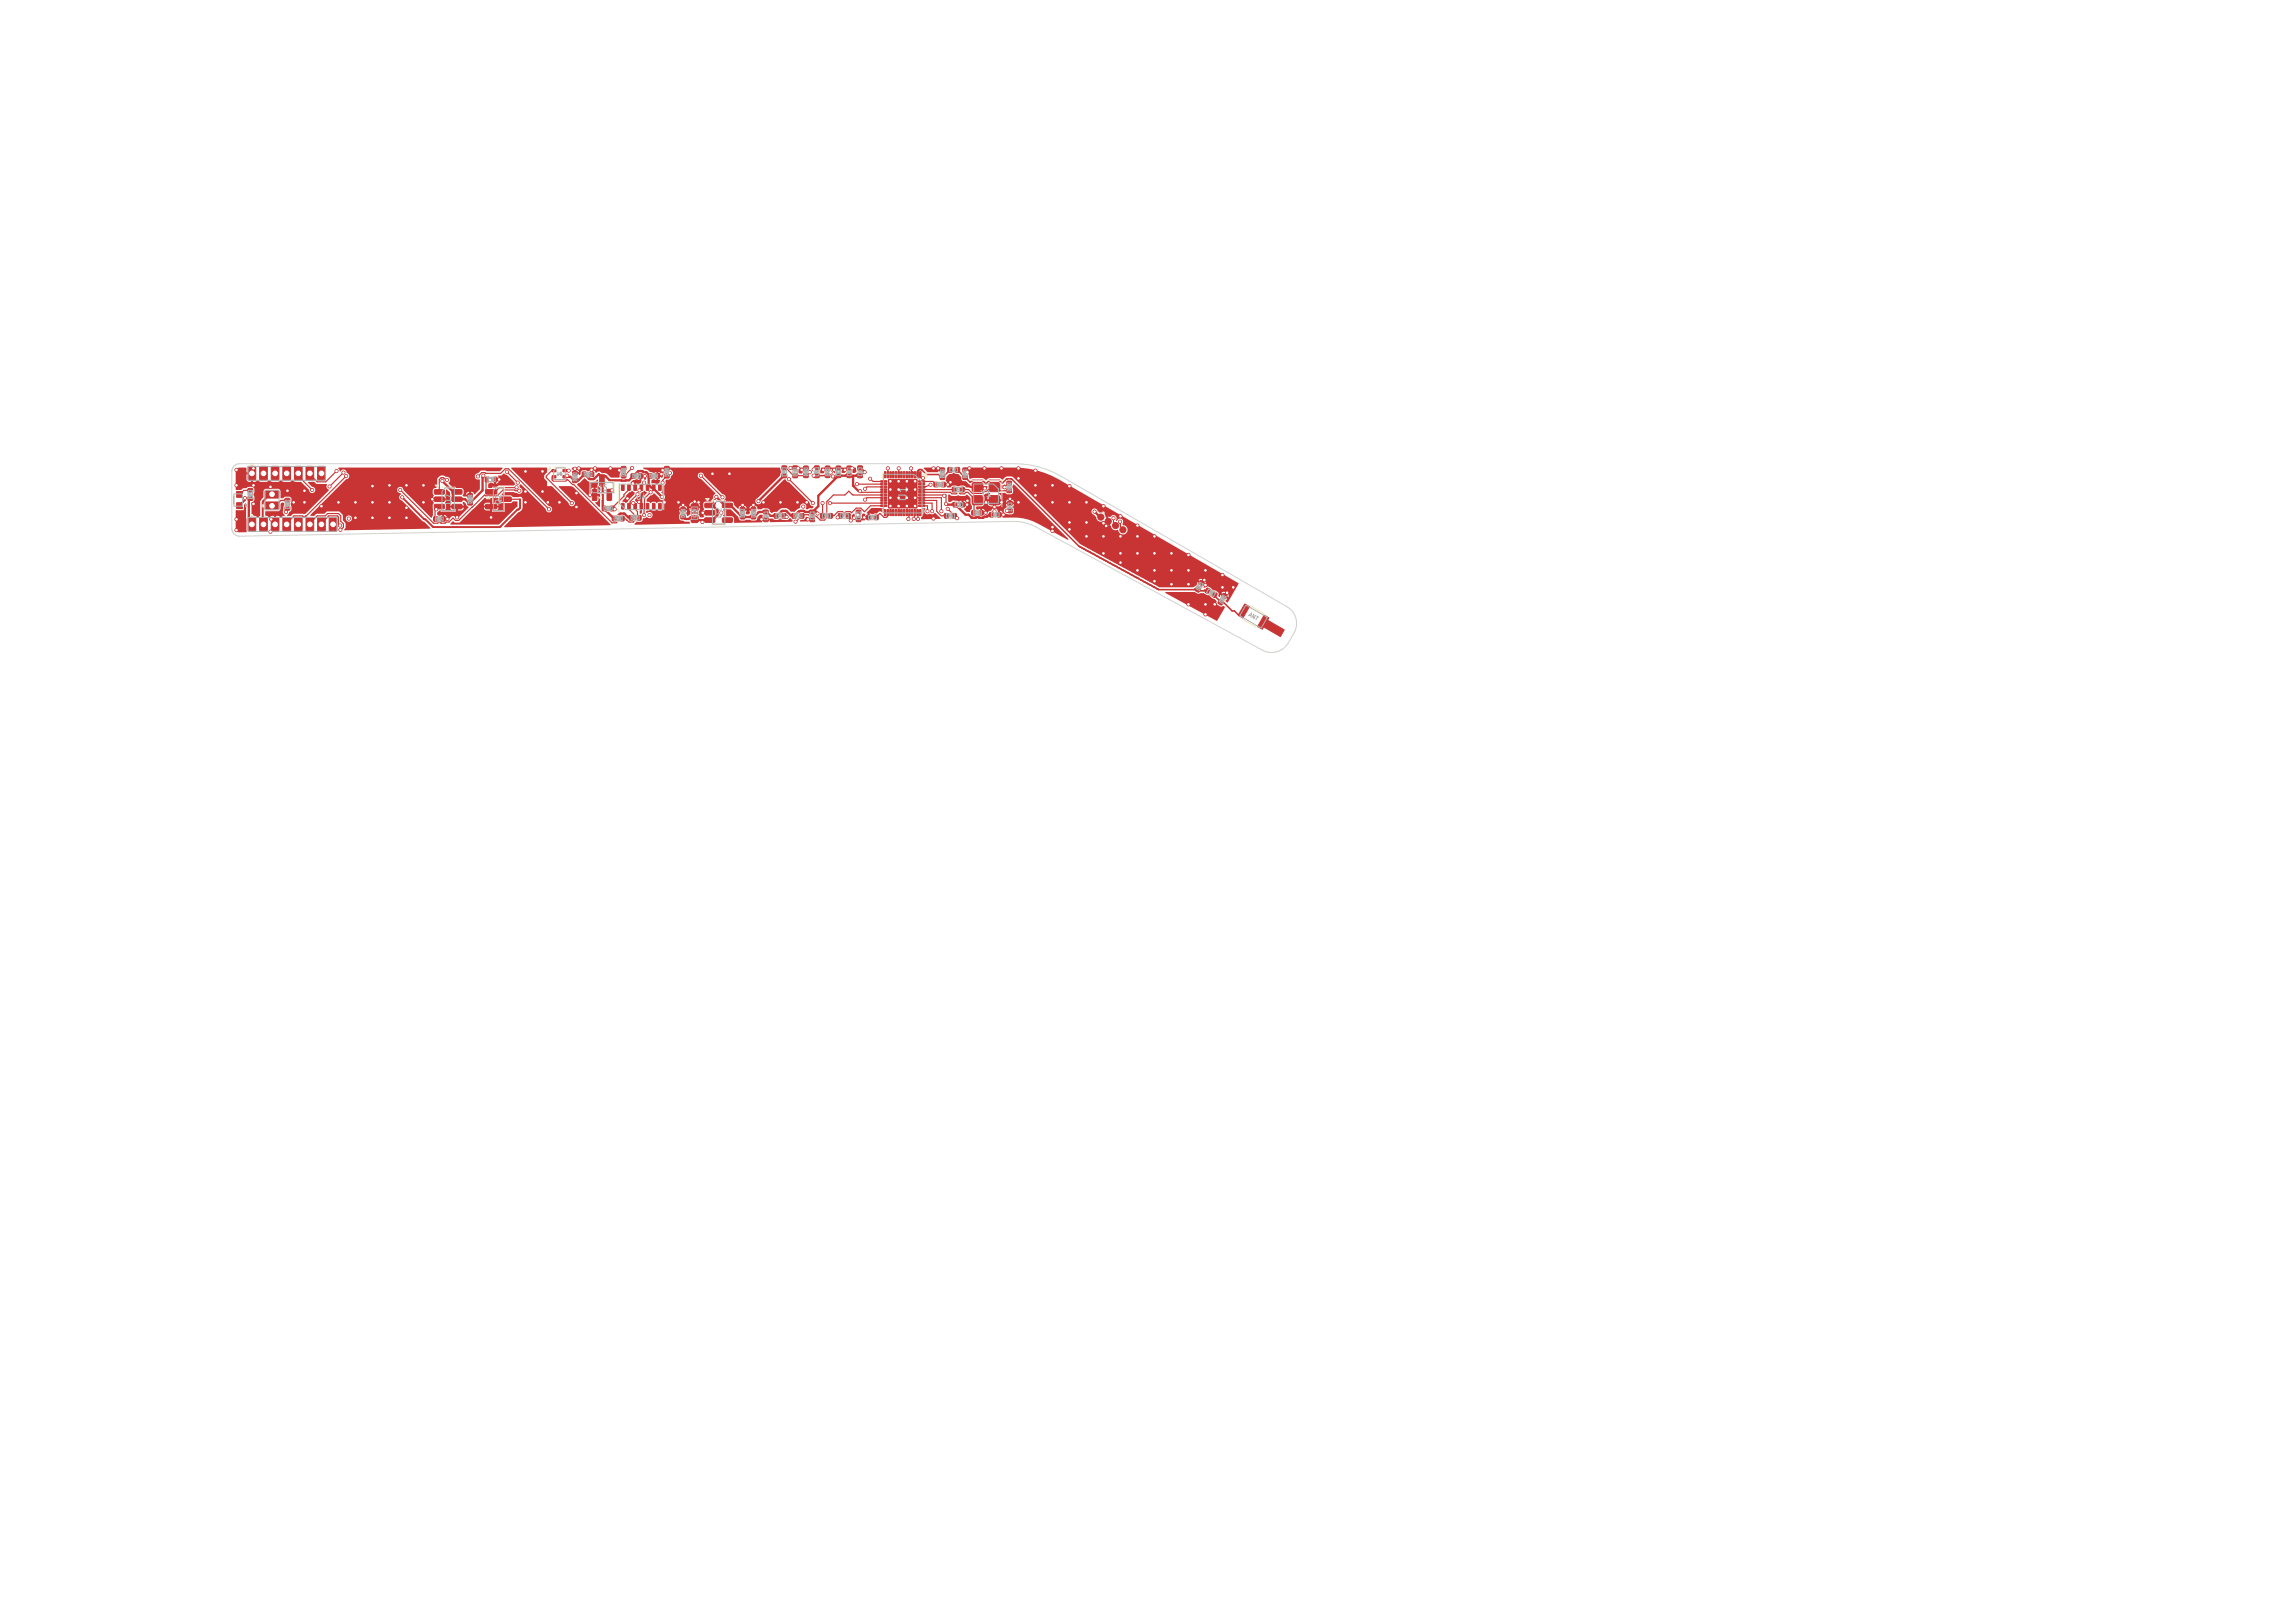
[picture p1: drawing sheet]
<svg xmlns="http://www.w3.org/2000/svg" width="297mm" height="210mm" viewBox="0 0 297 210" stroke-linecap="round" stroke-linejoin="round" font-family="sans-serif">
<defs><g id="words">
<text font-size="1.4" fill="#fff" x="117.5" y="65" transform="rotate(-90 117.5 65)">U1</text>
<text font-size="1.1" fill="#afafaf" x="126.8" y="64.5">Y1</text>
<g font-size="1" fill="#afafaf">
<text x="58.5" y="65.4" transform="rotate(-90 58.5 65.4)">U7</text>
<text x="65" y="65.4" transform="rotate(-90 65 65.4)">Q2</text>
<text x="77.1" y="63.6">U5</text>
</g>
<g font-size="1" fill="#fff">
<text x="82.2" y="64.8">U4</text>
<text x="93.5" y="67.2" transform="rotate(-90 93.5 67.2)">U2</text>
</g>
<text font-size=".7" fill="#afafaf" x="161.4" y="79.7" transform="rotate(30 161.4 79.7)">ANT</text>
<g font-size=".6" fill="#afafaf">
<text x="31.6" y="65.7">K</text>
<text x="90.2" y="67" transform="rotate(-90 90.2 67)">C19</text>
</g>
<text font-size=".5" fill="#afafaf" x="72" y="61.6">U6</text>
<g font-size=".4" fill="#afafaf">
<text x="32.6" y="64.4" transform="rotate(-90 32.6 64.4)">R21</text>
<text x="37.4" y="65.7" transform="rotate(-90 37.4 65.7)">R22</text>
<text x="78.3" y="66">R19</text>
<text x="101.7" y="61.3" transform="rotate(-90 101.7 61.3)">R9</text>
<text x="103.1" y="61.5" transform="rotate(-90 103.1 61.5)">R10</text>
<text x="105.9" y="61.3" transform="rotate(-90 105.9 61.3)">R2</text>
<text x="123.7" y="63.5">R4</text>
<text x="79.6" y="67.3">R18</text>
<text x="81.8" y="67.2">R17</text>
<text x="100.7" y="66.9">R3</text>
<text x="102.9" y="66.9">R11</text>
<text x="106.7" y="66.9">R6</text>
<text x="109" y="66.9">R7</text>
<text x="122.7" y="66.9">R5</text>
<text x="156.4" y="76.7" transform="rotate(30 156.4 76.7)">R8</text>
</g>
<text font-size=".4" fill="#fff" x="63.2" y="62.2">R20</text>
<g font-size=".3" fill="#afafaf">
<text x="61" y="65" transform="rotate(-90 61 65)">C33</text>
<text x="74.6" y="62.1" transform="rotate(-90 74.6 62.1)">C32</text>
<text x="75.7" y="61.5">C31</text>
<text x="80.9" y="61.5" transform="rotate(-90 80.9 61.5)">C30</text>
<text x="82" y="61.8">C27</text>
<text x="84.2" y="61.8">C28</text>
<text x="86.5" y="61.5" transform="rotate(-90 86.5 61.5)">C29</text>
<text x="104.5" y="61.4" transform="rotate(-90 104.5 61.4)">C23</text>
<text x="107.3" y="61.4" transform="rotate(-90 107.3 61.4)">C12</text>
<text x="108.7" y="61.3" transform="rotate(-90 108.7 61.3)">C3</text>
<text x="110.1" y="61.3" transform="rotate(-90 110.1 61.3)">C2</text>
<text x="111.5" y="61.3" transform="rotate(-90 111.5 61.3)">L1</text>
<text x="121.2" y="62.9">C10</text>
<text x="122.1" y="61.7" transform="rotate(-90 122.1 61.7)">C15</text>
<text x="123.2" y="61">L2</text>
<text x="123.8" y="65.5">C6</text>
<text x="125.1" y="61.7" transform="rotate(-90 125.1 61.7)">C16</text>
<text x="130.8" y="63.4" transform="rotate(-90 130.8 63.4)">C13</text>
<text x="130.9" y="65.9" transform="rotate(-90 130.9 65.9)">C4</text>
<text x="56.5" y="67.3">C34</text>
<text x="88.6" y="66.8" transform="rotate(-90 88.6 66.8)">C20</text>
<text x="96.3" y="66.8" transform="rotate(-90 96.3 66.8)">C21</text>
<text x="97.7" y="66.8" transform="rotate(-90 97.7 66.8)">C22</text>
<text x="99.3" y="67" transform="rotate(-90 99.3 67)">C1</text>
<text x="105.3" y="67" transform="rotate(-90 105.3 67)">C7</text>
<text x="111.3" y="67" transform="rotate(-90 111.3 67)">C8</text>
<text x="112.6" y="67.1">C9</text>
<text x="126.1" y="66.5">C14</text>
<text x="128.5" y="66.8">C5</text>
<text x="155.2" y="76.3" transform="rotate(-60 155.2 76.3)">C17</text>
<text x="158.2" y="78" transform="rotate(-60 158.2 78)">C18</text>
</g>
</g></defs>
<g fill="#c83434" stroke="#c83434" stroke-width=".13">
<path d="M56.1 66.9h.5v.5h-.5z"/>
<path d="M57.1 66.9h.5v.5h-.5z"/>
<path d="M161.1 78.1l.6 .4-.9 1.5-.6-.4z"/>
<path d="M163.6 79.6l.6 .3-.8 1.5-.6-.3z"/>
<path d="M164 80.2l2.2 1.3-.5 .9-2.2-1.3z"/>
<path d="M105.4 60.3h.6v.5h-.6z"/>
<path d="M105.4 61.3h.6v.5h-.6z"/>
<path d="M130.3 63.2h.6v.5h-.6z"/>
<path d="M130.3 62.3h.6v.5h-.6z"/>
<path d="M123.3 63.1h.4v.5h-.4z"/>
<path d="M124.3 63.1h.4v.5h-.4z"/>
<path d="M130.4 65.8h.6v.5h-.6z"/>
<path d="M130.4 64.9h.6v.5h-.6z"/>
<path d="M125.8 66.1h.5v.5h-.5z"/>
<path d="M126.7 66.1h.5v.5h-.5z"/>
<path d="M78 65.5h.4v.6h-.4z"/>
<path d="M79 65.5h.4v.6h-.4z"/>
<path d="M34.3 65h1.7l.1 .1v.8l-.2 .1-1.5-.1-.1-.1z"/>
<path d="M34.3 63.5h1.7l.1 .1v.8l-.2 .1-1.5-.1-.1-.1z"/>
<path d="M106.8 61.3h.6v.5h-.6z"/>
<path d="M106.8 60.3h.6v.5h-.6z"/>
<path d="M89.5 66.8l.2-.1 .6 .1 .1 .2-.1 .6h-.2h-.6l-.1-.2z"/>
<path d="M89.5 65.2h.2h.6l.1 .2-.1 .6-.2 .1-.6-.1-.1-.1z"/>
<path d="M104.8 66h.6v.5h-.6z"/>
<path d="M104.8 67h.6v.5h-.6z"/>
<path d="M120.9 62.4h.5v.6h-.5z"/>
<path d="M121.8 62.4h.5v.6h-.5z"/>
<path d="M88.1 66.6h.6v.5h-.6z"/>
<path d="M88.1 65.7h.6v.5h-.6z"/>
<path d="M76.7 63.3h.4l.1 .1 .1 1.2-.1 .2h-.4l-.1-.1z"/>
<path d="M78.6 63.3h.4l.1 .1 .1 1.2-.1 .2h-.4l-.1-.1z"/>
<path d="M77.6 61.5l.4-.1 .2 .1v1.3l-.1 .1h-.4l-.1-.1z"/>
<path d="M104 61.3h.6v.5h-.6z"/>
<path d="M104 60.3h.6v.5h-.6z"/>
<path d="M128.1 62.5l.1-.1 1.1 .1 .1 .2-.1 .9h-.2h-1l-.1-.2z"/>
<path d="M125.9 62.5l.1-.1 1.1 .1 .1 .2-.1 .9h-.1h-1.1l-.1-.2z"/>
<path d="M125.9 64.2l.1-.1 1.1 .1 .1 .2-.1 .9h-.1h-1.1l-.1-.2z"/>
<path d="M128.1 64.2l.1-.1 1.1 .1 .1 .2-.1 .9h-.2h-1l-.1-.2z"/>
<path d="M30.6 65.1h.8v.7h-.8z"/>
<path d="M30.6 63.6h.8v.8h-.8z"/>
<path d="M108.2 61.3h.6v.5h-.6z"/>
<path d="M108.2 60.3h.6v.5h-.6z"/>
<path d="M157.8 77.6h.2l.3 .3-.2 .4-.5-.3z"/>
<path d="M158.3 76.8h.1l.4 .2-.2 .5-.5-.3z"/>
<path d="M36.9 65.5h.6v.5h-.6z"/>
<path d="M36.9 64.5h.6v.5h-.6z"/>
<path d="M60.6 64.8h.5v.5h-.5z"/>
<path d="M60.6 63.9h.5v.5h-.5z"/>
<path d="M113.1 66.7h.5v.5h-.5z"/>
<path d="M112.2 66.7h.5v.5h-.5z"/>
<path d="M80.4 61.3h.6v.5h-.6z"/>
<path d="M80.4 60.4h.6v.5h-.6z"/>
<path d="M56.2 63.4h1.2l.1 .1v.4l-.1 .1-1.1-.1-.1-.1z"/>
<path d="M56.2 64.3h1.2l.1 .2v.3l-.1 .1h-1.1l-.1-.1z"/>
<path d="M56.2 65.3h1.2l.1 .1v.4l-.1 .1-1.1-.1-.1-.1z"/>
<path d="M58.5 65.3h1.2l.1 .1v.4l-.2 .1-1-.1-.1-.1z"/>
<path d="M58.5 64.3h1.2l.1 .2v.3l-.2 .1h-1l-.1-.1z"/>
<path d="M58.5 63.4h1.2l.1 .1v.4l-.2 .1-1-.1-.1-.1z"/>
<path d="M80.5 65.2h.3l-.1 .7-.3-.1z"/>
<path d="M81.3 65.2h.3l-.1 .7-.3-.1z"/>
<path d="M82.1 65.2h.3l-.1 .7-.3-.1z"/>
<path d="M82.9 65.2h.3l-.1 .7-.3-.1z"/>
<path d="M83.7 65.2h.3l-.1 .7-.3-.1z"/>
<path d="M84.5 65.2h.3l-.1 .7-.3-.1z"/>
<path d="M85.3 65.2h.3l-.1 .7-.3-.1z"/>
<path d="M85.3 62.8h.3l-.1 .7-.3-.1z"/>
<path d="M84.5 62.8h.3l-.1 .7-.3-.1z"/>
<path d="M83.7 62.8h.3l-.1 .7-.3-.1z"/>
<path d="M82.9 62.8h.3l-.1 .7-.3-.1z"/>
<path d="M82.1 62.8h.3l-.1 .7-.3-.1z"/>
<path d="M81.3 62.8h.3l-.1 .7-.3-.1z"/>
<path d="M80.5 62.8h.3l-.1 .7-.3-.1z"/>
<path d="M62.9 63.4h1.3l.1 .1v.4l-.1 .1-1.3-.1-.1-.1z"/>
<path d="M62.9 65.3h1.3l.1 .1v.4l-.1 .1-1.3-.1-.1-.1z"/>
<path d="M64.7 64.3h1.4l.1 .2v.3l-.2 .1h-1.2l-.1-.1z"/>
<path d="M91.2 65.1h1.2l.1 .2v.3l-.1 .1h-1.1l-.1-.1z"/>
<path d="M91.2 66.1h1.2l.1 .1v.4l-.1 .1-1.1-.1-.1-.1z"/>
<path d="M91.2 67h1.2l.1 .2v.3l-.1 .1h-1.1l-.1-.1z"/>
<path d="M93.5 67h1.2l.1 .2v.3l-.1 .1h-1.1l-.1-.1z"/>
<path d="M93.5 65.1h1.2l.1 .2v.3l-.1 .1h-1.1l-.1-.1z"/>
<path d="M154.8 76h.2l.4 .2-.3 .4-.4-.2z"/>
<path d="M155.3 75.1h.2l.3 .3-.2 .4-.5-.3z"/>
<path d="M79.3 66.8h.4v.6h-.4z"/>
<path d="M80.3 66.8h.4v.6h-.4z"/>
<path d="M98.9 66h.5v.5h-.5z"/>
<path d="M98.9 67h.5v.5h-.5z"/>
<path d="M81.7 61.3h.5v.6h-.5z"/>
<path d="M82.6 61.3h.5v.6h-.5z"/>
<path d="M74.1 61.9h.6v.5h-.6z"/>
<path d="M74.1 61h.6v.5h-.6z"/>
<path d="M32.1 60.4h.9h.1v1.6l-.1 .1-.8 .1-.1-.1z"/>
<path d="M33.6 60.4h.8h.2v1.6l-.1 .1-.8 .1-.1-.1z"/>
<path d="M35.1 60.4h.8h.2v1.6l-.1 .1-.7 .1-.2-.1z"/>
<path d="M36.6 60.4h.8h.2v1.6l-.1 .1-.8 .1-.1-.1z"/>
<path d="M38.1 60.4h.8h.2v1.6l-.1 .1-.8 .1-.1-.1z"/>
<path d="M39.6 60.4h.9h.1v1.6l-.1 .1-.8 .1-.1-.1z"/>
<path d="M41.1 60.4h.8h.2v1.6l-.1 .1-.8 .1-.1-.1z"/>
<path d="M100.2 66.5h.5v.5h-.5z"/>
<path d="M101.2 66.5h.5v.5h-.5z"/>
<path d="M95.8 66.6h.6v.5h-.6z"/>
<path d="M95.8 65.7h.6v.5h-.6z"/>
<path d="M102.6 61.3h.6v.5h-.6z"/>
<path d="M102.6 60.3h.6v.5h-.6z"/>
<path d="M81.5 66.7h.4v.6h-.4z"/>
<path d="M82.5 66.7h.4v.6h-.4z"/>
<path d="M111 61.3h.6v.5h-.6z"/>
<path d="M111 60.3h.6v.5h-.6z"/>
<path d="M86 61.3h.6v.5h-.6z"/>
<path d="M86 60.4h.6v.5h-.6z"/>
<path d="M62.8 61.8h.5v.5h-.5z"/>
<path d="M63.8 61.8h.5v.5h-.5z"/>
<path d="M75.4 61.1h.5v.5h-.5z"/>
<path d="M76.3 61.1h.5v.5h-.5z"/>
<path d="M107.2 66.5h.5v.5h-.5z"/>
<path d="M106.2 66.5h.5v.5h-.5z"/>
<path d="M102.5 66.5h.5v.5h-.5z"/>
<path d="M103.5 66.5h.5v.5h-.5z"/>
<path d="M124.6 61.5h.6v.5h-.6z"/>
<path d="M124.6 60.6h.6v.5h-.6z"/>
<path d="M97.2 66.6h.6v.5h-.6z"/>
<path d="M97.2 65.7h.6v.5h-.6z"/>
<path d="M109.6 61.3h.6v.5h-.6z"/>
<path d="M109.6 60.3h.6v.5h-.6z"/>
<path d="M109.5 66.5h.5v.5h-.5z"/>
<path d="M108.5 66.5h.5v.5h-.5z"/>
<path d="M121.7 61.5h.5v.5h-.5z"/>
<path d="M121.7 60.6h.5v.5h-.5z"/>
<path d="M128.1 66.3h.5v.6h-.5z"/>
<path d="M129 66.3h.5v.6h-.5z"/>
<path d="M119 61l.2 .1-.1 .7h-.1z"/>
<path d="M118.7 61l.2 .1-.1 .7h-.2z"/>
<path d="M118.3 61l.2 .1v.7h-.2z"/>
<path d="M118 61l.1 .1v.7h-.2z"/>
<path d="M117.6 61l.2 .1v.7h-.2z"/>
<path d="M117.3 61l.1 .1v.7h-.2z"/>
<path d="M116.9 61l.2 .1-.1 .7h-.1z"/>
<path d="M116.6 61l.1 .1v.7h-.1z"/>
<path d="M116.2 61l.2 .1-.1 .7h-.1z"/>
<path d="M115.9 61l.1 .1v.7h-.2z"/>
<path d="M115.5 61l.2 .1-.1 .7h-.1z"/>
<path d="M115.2 61l.2 .1-.1 .7h-.2z"/>
<path d="M114.8 61l.2 .1-.1 .7h-.1z"/>
<path d="M114.5 61l.2 .1-.1 .7h-.2z"/>
<path d="M114 62.2h.7l.1 .2h-.8z"/>
<path d="M114 62.6h.7l.1 .1-.8 .1z"/>
<path d="M114 62.9h.7l.1 .2h-.8z"/>
<path d="M114 63.3h.7l.1 .1-.8 .1z"/>
<path d="M114 63.6h.7l.1 .2h-.8z"/>
<path d="M114 64h.7l.1 .1-.8 .1z"/>
<path d="M114 64.3h.7l.1 .2h-.8z"/>
<path d="M114 64.7h.7l.1 .1-.8 .1z"/>
<path d="M114 65h.7l.1 .2h-.8z"/>
<path d="M114 65.4h.7l.1 .1-.8 .1z"/>
<path d="M114.5 65.9l.2 .1-.1 .7h-.2z"/>
<path d="M114.8 65.9l.2 .1-.1 .7h-.1z"/>
<path d="M115.2 65.9l.2 .1-.1 .7h-.2z"/>
<path d="M115.5 65.9l.2 .1-.1 .7h-.1z"/>
<path d="M115.9 65.9l.1 .1v.7h-.2z"/>
<path d="M116.2 65.9l.2 .1-.1 .7h-.1z"/>
<path d="M116.6 65.9l.1 .1v.7h-.1z"/>
<path d="M116.9 65.9l.2 .1-.1 .7h-.1z"/>
<path d="M117.3 65.9l.1 .1v.7h-.2z"/>
<path d="M117.6 65.9l.2 .1v.7h-.2z"/>
<path d="M118 65.9l.1 .1v.7h-.2z"/>
<path d="M118.3 65.9l.2 .1v.7h-.2z"/>
<path d="M118.7 65.9l.2 .1-.1 .7h-.2z"/>
<path d="M119 65.9l.2 .1-.1 .7h-.1z"/>
<path d="M118.9 65.4h.7l.1 .1-.8 .1z"/>
<path d="M118.9 65h.7l.1 .2h-.8z"/>
<path d="M118.9 64.7h.7l.1 .1-.8 .1z"/>
<path d="M118.9 64.3h.7l.1 .2h-.8z"/>
<path d="M118.9 64h.7l.1 .1-.8 .1z"/>
<path d="M118.9 63.6h.7l.1 .2h-.8z"/>
<path d="M118.9 63.3h.7l.1 .1-.8 .1z"/>
<path d="M118.9 62.9h.7l.1 .2h-.8z"/>
<path d="M118.9 62.6h.7l.1 .1-.8 .1z"/>
<path d="M118.9 62.2h.7l.1 .2h-.8z"/>
<path d="M115 62h3.7v3.7h-3.7z"/>
<path d="M83.9 61.3h.5v.6h-.5z"/>
<path d="M84.8 61.3h.5v.6h-.5z"/>
<path d="M101.2 61.3h.6v.5h-.6z"/>
<path d="M101.2 60.3h.6v.5h-.6z"/>
<path d="M156.2 76.1h.1l.3 .2-.3 .5-.4-.2z"/>
<path d="M157.1 76.6h.1l.3 .2-.3 .5-.4-.2z"/>
<path d="M110.8 66h.6v.5h-.6z"/>
<path d="M110.8 67h.6v.5h-.6z"/>
<path d="M32.1 64.3h.6v.4h-.6z"/>
<path d="M32.1 63.2h.6v.5h-.6z"/>
<path d="M122.7 60.5h.5v.6h-.5z"/>
<path d="M123.7 60.5h.5v.6h-.5z"/>
<path d="M32.1 67h.9h.1v1.6l-.1 .1-.8 .1-.1-.1z"/>
<path d="M33.6 67h.8h.2v1.6l-.1 .1-.8 .1-.1-.1z"/>
<path d="M35.1 67h.8h.2v1.6l-.1 .1-.7 .1-.2-.1z"/>
<path d="M36.6 67h.8h.2v1.6l-.1 .1-.8 .1-.1-.1z"/>
<path d="M38.1 67h.8h.2v1.6l-.1 .1-.8 .1-.1-.1z"/>
<path d="M39.6 67h.9h.1v1.6l-.1 .1-.8 .1-.1-.1z"/>
<path d="M41.1 67h.8h.2v1.6l-.1 .1-.8 .1-.1-.1z"/>
<path d="M42.6 67h.8h.2v1.6l-.1 .1-.7 .1-.2-.1z"/>
<path d="M122.3 66.5h.4v.5h-.4z"/>
<path d="M123.3 66.5h.4v.5h-.4z"/>
<path d="M123.4 65h.5v.6h-.5z"/>
<path d="M124.3 65h.5v.6h-.5z"/>
<path d="M71.5 60.8h.4v.3h-.4z"/>
<path d="M71.5 61.6h.4v.3h-.4z"/>
<path d="M72.8 61.6h.5v.3h-.5z"/>
<path d="M72.8 60.8h.5v.3h-.5z"/>
<circle cx="118.4" cy="62.3" r=".25"/>
<circle cx="117.4" cy="62.3" r=".25"/>
<circle cx="116.3" cy="62.3" r=".25"/>
<circle cx="115.2" cy="62.3" r=".25"/>
<circle cx="118.4" cy="63.3" r=".25"/>
<circle cx="116.3" cy="63.3" r=".25"/>
<circle cx="115.2" cy="63.3" r=".25"/>
<circle cx="118.4" cy="64.4" r=".25"/>
<circle cx="116.3" cy="64.4" r=".25"/>
<circle cx="115.2" cy="64.4" r=".25"/>
<circle cx="118.4" cy="65.5" r=".25"/>
<circle cx="117.4" cy="65.5" r=".25"/>
<circle cx="116.3" cy="65.5" r=".25"/>
<circle cx="115.2" cy="65.5" r=".25"/>
<circle cx="142.5" cy="66.9" r=".4"/>
<circle cx="143.4" cy="67.5" r=".4"/>
<circle cx="144.4" cy="68" r=".4"/>
<circle cx="145.3" cy="68.6" r=".4"/>
<circle cx="130.3" cy="66.1" r=".2"/>
<circle cx="92.7" cy="64.3" r=".2"/>
<circle cx="128.7" cy="66.1" r=".2"/>
<circle cx="119.4" cy="61.9" r=".2"/>
<circle cx="85.6" cy="64.3" r=".2"/>
<circle cx="141.6" cy="66.2" r=".2"/>
<circle cx="62.5" cy="61.5" r=".2"/>
<circle cx="105.3" cy="60.7" r=".2"/>
<circle cx="122.2" cy="64.2" r=".2"/>
<circle cx="122.4" cy="65.2" r=".2"/>
<circle cx="107.8" cy="61.6" r=".2"/>
<circle cx="120.4" cy="62.7" r=".2"/>
<circle cx="111" cy="66.6" r=".2"/>
<circle cx="111.3" cy="63.5" r=".2"/>
<circle cx="118.8" cy="67.2" r=".2"/>
<circle cx="105.8" cy="66.5" r=".2"/>
<circle cx="57.2" cy="62.2" r=".2"/>
<circle cx="73.4" cy="61.5" r=".2"/>
<circle cx="117.9" cy="60.6" r=".2"/>
<circle cx="111.9" cy="61.1" r=".2"/>
<circle cx="116.3" cy="60.6" r=".2"/>
<circle cx="107.5" cy="61.2" r=".2"/>
<circle cx="67" cy="62.5" r=".2"/>
<circle cx="44.8" cy="61.6" r=".2"/>
<circle cx="65.6" cy="61.1" r=".2"/>
<circle cx="105.3" cy="61.5" r=".2"/>
<circle cx="70.2" cy="63.6" r=".2"/>
<circle cx="149.4" cy="75.2" r=".2"/>
<circle cx="142.8" cy="71.6" r=".2"/>
<circle cx="59.2" cy="66.9" r=".2"/>
<circle cx="127.4" cy="60.6" r=".2"/>
<circle cx="149.4" cy="71.6" r=".2"/>
<circle cx="85.6" cy="61.4" r=".2"/>
<circle cx="157.2" cy="78.2" r=".2"/>
<circle cx="38" cy="65" r=".2"/>
<circle cx="151.6" cy="71.6" r=".2"/>
<circle cx="110.6" cy="67" r=".2"/>
<circle cx="46" cy="67" r=".2"/>
<circle cx="74.4" cy="60.6" r=".2"/>
<circle cx="140.6" cy="69.4" r=".2"/>
<circle cx="153.8" cy="73.8" r=".2"/>
<circle cx="127.4" cy="63.2" r=".2"/>
<circle cx="136.2" cy="62.8" r=".2"/>
<circle cx="96.1" cy="65.3" r=".2"/>
<circle cx="131.8" cy="60.6" r=".2"/>
<circle cx="50.4" cy="67" r=".2"/>
<circle cx="97.5" cy="65.3" r=".2"/>
<circle cx="89.9" cy="64.9" r=".2"/>
<circle cx="98.5" cy="67.2" r=".2"/>
<circle cx="52.6" cy="67" r=".2"/>
<circle cx="153.8" cy="75.6" r=".2"/>
<circle cx="130" cy="63" r=".2"/>
<circle cx="54.8" cy="62.8" r=".2"/>
<circle cx="39.4" cy="63.5" r=".2"/>
<circle cx="158.8" cy="76.7" r=".2"/>
<circle cx="130.7" cy="64.5" r=".2"/>
<circle cx="63.5" cy="66.9" r=".2"/>
<circle cx="149.4" cy="69.4" r=".2"/>
<circle cx="145" cy="66.8" r=".2"/>
<circle cx="127.6" cy="66.3" r=".2"/>
<circle cx="37.2" cy="63.5" r=".2"/>
<circle cx="156" cy="73.8" r=".2"/>
<circle cx="80.1" cy="60.9" r=".2"/>
<circle cx="103.7" cy="60.8" r=".2"/>
<circle cx="128.7" cy="65.6" r=".2"/>
<circle cx="101" cy="65" r=".2"/>
<circle cx="136.2" cy="65" r=".2"/>
<circle cx="110.3" cy="60.6" r=".2"/>
<circle cx="143.1" cy="68.1" r=".2"/>
<circle cx="136.2" cy="68.7" r=".2"/>
<circle cx="70.9" cy="65" r=".2"/>
<circle cx="155.8" cy="75.1" r=".2"/>
<circle cx="134" cy="60.9" r=".2"/>
<circle cx="30.6" cy="62.8" r=".2"/>
<circle cx="136.2" cy="68.2" r=".2"/>
<circle cx="85.7" cy="60.9" r=".2"/>
<circle cx="156" cy="75.7" r=".2"/>
<circle cx="77" cy="60.6" r=".2"/>
<circle cx="109.3" cy="60.8" r=".2"/>
<circle cx="83.5" cy="61.6" r=".2"/>
<circle cx="52.6" cy="62.8" r=".2"/>
<circle cx="104.5" cy="67.2" r=".2"/>
<circle cx="79" cy="60.6" r=".2"/>
<circle cx="87.8" cy="65" r=".2"/>
<circle cx="30.6" cy="68.6" r=".2"/>
<circle cx="134" cy="62.8" r=".2"/>
<circle cx="57.9" cy="67.2" r=".2"/>
<circle cx="149.4" cy="73.8" r=".2"/>
<circle cx="76.3" cy="64.1" r=".2"/>
<circle cx="73.6" cy="60.9" r=".2"/>
<circle cx="50.4" cy="65" r=".2"/>
<circle cx="54.8" cy="65" r=".2"/>
<circle cx="70.2" cy="61" r=".2"/>
<circle cx="156" cy="79.5" r=".2"/>
<circle cx="46" cy="65" r=".2"/>
<circle cx="74.6" cy="63.8" r=".2"/>
<circle cx="120.8" cy="60.6" r=".2"/>
<circle cx="142.8" cy="67.7" r=".2"/>
<circle cx="123" cy="62.4" r=".2"/>
<circle cx="158.2" cy="76" r=".2"/>
<circle cx="35" cy="63" r=".2"/>
<circle cx="39.4" cy="65" r=".2"/>
<circle cx="125.2" cy="64.8" r=".2"/>
<circle cx="48.2" cy="65" r=".2"/>
<circle cx="129.6" cy="65" r=".2"/>
<circle cx="102.3" cy="60.5" r=".2"/>
<circle cx="88.4" cy="65.3" r=".2"/>
<circle cx="81.2" cy="64.5" r=".2"/>
<circle cx="35.1" cy="67.2" r=".2"/>
<circle cx="43.8" cy="65" r=".2"/>
<circle cx="81.9" cy="62.5" r=".2"/>
<circle cx="129.8" cy="66.6" r=".2"/>
<circle cx="142.8" cy="69.4" r=".2"/>
<circle cx="153.8" cy="71.8" r=".2"/>
<circle cx="90.9" cy="66.3" r=".2"/>
<circle cx="120.8" cy="67.1" r=".2"/>
<circle cx="64.6" cy="62.1" r=".2"/>
<circle cx="125.2" cy="61.1" r=".2"/>
<circle cx="145" cy="69.4" r=".2"/>
<circle cx="103.3" cy="60.6" r=".2"/>
<circle cx="138.4" cy="62.9" r=".2"/>
<circle cx="125.4" cy="60.6" r=".2"/>
<circle cx="151.6" cy="75.6" r=".2"/>
<circle cx="138.4" cy="68.5" r=".2"/>
<circle cx="147.2" cy="69.4" r=".2"/>
<circle cx="142.8" cy="65.5" r=".2"/>
<circle cx="68" cy="61" r=".2"/>
<circle cx="121.4" cy="60.6" r=".2"/>
<circle cx="32.8" cy="65.2" r=".2"/>
<circle cx="153.8" cy="78.2" r=".2"/>
<circle cx="111.9" cy="66.9" r=".2"/>
<circle cx="107.9" cy="60.8" r=".2"/>
<circle cx="106.6" cy="60.8" r=".2"/>
<circle cx="35" cy="68.8" r=".2"/>
<circle cx="129.6" cy="60.6" r=".2"/>
<circle cx="134" cy="64.1" r=".2"/>
<circle cx="74.6" cy="65.6" r=".2"/>
<circle cx="159.6" cy="76" r=".2"/>
<circle cx="68" cy="63.6" r=".2"/>
<circle cx="103.2" cy="65" r=".2"/>
<circle cx="86" cy="65" r=".2"/>
<circle cx="90.4" cy="65" r=".2"/>
<circle cx="147.2" cy="73.8" r=".2"/>
<circle cx="125.1" cy="65.3" r=".2"/>
<circle cx="104.4" cy="65" r=".2"/>
<circle cx="30.6" cy="60.8" r=".2"/>
<circle cx="32.8" cy="62.8" r=".2"/>
<circle cx="41.6" cy="65.5" r=".2"/>
<circle cx="131.8" cy="65" r=".2"/>
<circle cx="147.2" cy="68" r=".2"/>
<circle cx="55.9" cy="64.6" r=".2"/>
<circle cx="94.4" cy="61.3" r=".2"/>
<circle cx="158.2" cy="74.4" r=".2"/>
<circle cx="140.6" cy="67.6" r=".2"/>
<circle cx="131.8" cy="61.9" r=".2"/>
<circle cx="48.2" cy="62.9" r=".2"/>
<circle cx="72.4" cy="65" r=".2"/>
<circle cx="76.6" cy="60.8" r=".2"/>
<circle cx="147.2" cy="71.6" r=".2"/>
<circle cx="98.8" cy="65" r=".2"/>
<circle cx="74.9" cy="60.6" r=".2"/>
<circle cx="50.4" cy="62.8" r=".2"/>
<circle cx="52.6" cy="65.7" r=".2"/>
<circle cx="127.6" cy="65" r=".2"/>
<circle cx="30.6" cy="67.2" r=".2"/>
<circle cx="68" cy="65" r=".2"/>
<circle cx="145" cy="72.8" r=".2"/>
<circle cx="32.8" cy="60.6" r=".2"/>
<circle cx="92.2" cy="61.3" r=".2"/>
<circle cx="151.6" cy="73.8" r=".2"/>
<circle cx="122.7" cy="62.7" r=".2"/>
<circle cx="145" cy="71.6" r=".2"/>
<circle cx="138.4" cy="65" r=".2"/>
<circle cx="156" cy="78.2" r=".2"/>
<circle cx="138.4" cy="67.6" r=".2"/>
<circle cx="140.6" cy="65" r=".2"/>
<circle cx="48.2" cy="67" r=".2"/>
<circle cx="101.8" cy="66.9" r=".2"/>
<circle cx="107.4" cy="65.1" r=".2"/>
<circle cx="45.2" cy="67.1" r=".2"/>
<circle cx="144.9" cy="67.5" r=".2"/>
<circle cx="120.6" cy="66.2" r=".2"/>
<circle cx="83.3" cy="66.6" r=".2"/>
<circle cx="44" cy="68" r=".2"/>
<circle cx="84.2" cy="63.7" r=".2"/>
<circle cx="43.5" cy="60.9" r=".2"/>
<circle cx="112.6" cy="61.9" r=".2"/>
<circle cx="51.8" cy="63.4" r=".2"/>
<circle cx="40.4" cy="63.4" r=".2"/>
<circle cx="67.2" cy="63.5" r=".2"/>
<circle cx="110.9" cy="62.6" r=".2"/>
<circle cx="66.9" cy="63" r=".2"/>
<circle cx="57.9" cy="62.1" r=".2"/>
<circle cx="112" cy="63.2" r=".2"/>
<circle cx="44.1" cy="68.5" r=".2"/>
<circle cx="102.9" cy="67.5" r=".2"/>
<circle cx="90.7" cy="61.5" r=".2"/>
<circle cx="112" cy="64.6" r=".2"/>
<circle cx="93.5" cy="64.3" r=".2"/>
<circle cx="104.8" cy="61.1" r=".2"/>
<circle cx="114.9" cy="60.6" r=".2"/>
<circle cx="79.6" cy="65.9" r=".2"/>
<circle cx="117.5" cy="67.2" r=".2"/>
<circle cx="118.3" cy="67.2" r=".2"/>
<circle cx="110.1" cy="67.3" r=".2"/>
<circle cx="120" cy="66.2" r=".2"/>
<circle cx="82.5" cy="63.9" r=".2"/>
<circle cx="121.8" cy="66.1" r=".2"/>
<circle cx="74" cy="65.1" r=".2"/>
<circle cx="81.9" cy="65.1" r=".2"/>
<circle cx="123.8" cy="67.1" r=".2"/>
<circle cx="122.6" cy="65.8" r=".2"/>
<circle cx="104" cy="65.5" r=".2"/>
<circle cx="144.1" cy="67.1" r=".2"/>
<circle cx="106.4" cy="65.1" r=".2"/>
<circle cx="102.1" cy="62" r=".2"/>
<circle cx="105.2" cy="65.1" r=".2"/>
<circle cx="44.4" cy="61.1" r=".2"/>
<circle cx="42.7" cy="62.9" r=".2"/>
<circle cx="108.4" cy="66.9" r=".2"/>
<circle cx="61.9" cy="61.6" r=".2"/>
<circle cx="71" cy="65.9" r=".2"/>
<circle cx="84" cy="66.6" r=".2"/>
<circle cx="92.5" cy="64.9" r=".2"/>
<circle cx="98.1" cy="64.9" r=".2"/>
<circle cx="90.9" cy="67.5" r=".2"/>
<circle cx="37" cy="66.2" r=".2"/>
<circle cx="31.7" cy="64.5" r=".2"/>
<circle cx="52.1" cy="64.3" r=".2"/>
<circle cx="82.7" cy="63.5" r=".2"/>
<circle cx="85.7" cy="62.5" r=".2"/>
<circle cx="86.7" cy="61.2" r=".2"/>
<circle cx="81.8" cy="60.5" r=".2"/>
<circle cx="79.2" cy="63.5" r=".2"/>
<circle cx="83.3" cy="62.5" r=".2"/>
<circle cx="56.5" cy="65.9" r=".2"/>
</g>
<g fill="none" stroke="#c83434" stroke-width=".3">
<path d="M32.2 64.7v2.3M37 66v.3M57.2 62.3l1.3 1.2M59.7 64.5l.1 .1h.4l.3 .4M62.5 61.6l-.1 .2v1.7l-1.3 1.4M73.3 61.7h.5l.4 .3M75.4 61.6l-.6 .6-.2-.2M77.6 61.5l-.1-.1-.7 .6h-.5l-.5-.4M78 62.9v2.7M78.1 61.6h.2l.6 .6h2h.5l.3-.3M78.4 66.1l.8 .8M81.5 66.8l-.2 .2-.5-.5h-.5l-.6 .5"/>
<path d="M83.9 61.4l-.3-.3h-.3l-.2-.1h-.5l-.5 .4M83.9 62.8l.4 .3h.1M83.9 61.9v.8M84.7 63.4l.9 .9M89.4 67v-.1l-.3 .3-.5-.1M91.2 67.2v.1h-.8M92.4 65.7l.4 .3M92.5 64.9l-.1 .3M92.7 64.3l.8 .9M92.8 66.7l-.4 .4M94.7 65.6l1.1 1.1M97.3 66.7l-.3 .2h-.7"/>
<path d="M98.9 66.1l-.2 .2h-.5l-.4 .4M99.4 66.5l.3 .3h.4l.1-.2M101.2 61.8l-3.1 3.1M102.5 66.6l-.1 .1-.6-.5-.6-.1-.6 .6M104.8 66.1l-.1 .2-1.2-.2-.5 .5M105.4 60.7l-.1 .1M105.5 66.1l.3 .4M107.8 61.7l.2 .2M108.2 61.8l-2.3 2.4v1.3l-.5 .6M109.7 61.4l-.3 .2h-.7M110.4 61.7v1.1l.7 .8M111 61.3l-.2 .3h-.7"/>
<path d="M111.6 60.8l.3 .3M118.1 61.3h.2M122.2 64.1v.1M123.4 65.1l-.2 .2h-.6M123.9 65.5l1 1.1h.4a.85 .85 0 0 0 .9 .4l.3-.2 .2 .2h.5l.2-.1a.73 .73 0 0 0 .7-.4M128.7 66.2l-.2 .2M130.4 66l-.1 .1M141.6 66.2l.5 .5"/>
</g>
<g fill="none" stroke="#c83434" stroke-width=".15">
<path d="M32.1 63.4l-.1 .1h-.5l-.2 .2M36.9 64.6l-.2 .2h-.4l-.3 .3M39 62.1l1.4 1.3M40.6 67.1v.1l.4-.4h1.1l.3-.3h1.4l.3 .3v.7l.3 .3a.75 .75 0 0 1-.4 .8M42 67.1l.1 .1 .4-.4h1.1l.2 .1v.9l.2 .2M43.6 61l-1.5 1.4h-1.1l-.4-.5M44.4 61.2l-1.8 1.8M44.8 61.6l-5.2 5.2-.3 .2-.2-.2h-1l-.4 .4-.1-.1M51.8 63.4l4.3 4.3h.6l.2-.2 .2 .2h.5l.1-.1h.4l.5-.5 .4 .3h.4l3.3-3.3 .1 .1h1.5l.8-.8h1.5l.1 .1 .4-.1 .1 .1M56.3 65.8v1.1M56.5 65.8v.1M57.8 62.1l-.1 .1-.4-.4h-.2l-.2 .3v1.3"/>
<path d="M61.9 61.7l.4-.5h.4l.1 .1h2l.6-.6h.4l5.2 5.2M62.9 62.3v1.1M65.6 61.1l1.4 1.4M66 64.6h1.3M66.8 63.1h-2.2l-.4 .4M71.5 61.8v.3l.1 .2h1.6l.2-.2 .7 .6h.1l5 5h.6l.5-.6M71.5 60.9l-.8 .7v.2l3.3 3.3M79.6 65.9l-.2 .1M81.3 63.5l-.6 .5v.2l-1.3 1.4M81.5 65.9v.1l.7 .7v.6l-.3 .3h-.5l-.7-.6M81.8 60.6l-.9 .8M81.9 65.1l.2 .1"/>
<path d="M82.3 65.9l.2 .3v.6M82.5 64l-1 .9v.3M83.3 62.5l-.2 .3M84.2 63.7l-.8 .8-.1 2.2M86.7 61.2l-.9 1v.3M90.7 61.6l2.8 2.8M101.7 66.8l.1 .1M101.7 60.6l.9 .9M102.1 62l3.1 3.1M103.1 61.4l.2 .2h.7M103.5 67l-.6 .5M104.8 61.1l-.3 .3"/>
<path d="M105.3 61.6l.1 .1M106.4 65.1v1.4M107.4 65.1h6.8M107.5 61.2l-.1 .2M108.5 66.9l-.1 .1M110 67l.1 .2v.2M110.9 62.7h3.3M111.3 63.6l.1 .1h2.8M112.6 62l.4 .3h1.2M112.6 65.5l-.7 .7-.5-.4h-.6l-.6 .6-.1-.2h-.6l-.2 .2-.3-.2h-.5l-.6 .6-.2-.2M112.6 65.5h1.6M113.6 66.7l.3-.2 .5 .5h.3l.1-.3"/>
<path d="M114.2 63h-2l-.2 .3M114.2 64.1h-3.8l-.6-.5-.5 .5h-1.5l-.8 .8v2.2l-.3 .2h-.5a1.4 1.4 0 0 0-1.5-.5l-.1-.2h-.6M114.2 64.4h-2l-.2 .3M114.9 60.6v.5M116.3 60.6v.5M117.7 66.7l-.2 .5M117.9 60.6l.1 .5M118.3 66.7l-.1 .5M118.8 66.7v.5M119.1 61.8l.3 .1M119.5 64.1h2.9v1.1M119.5 64.8h1.7v1.4l.6 .6h.2l.2-.2"/>
<path d="M119.5 65.1h1.1v1.1M119.5 64.4h2.3v1.8M119.5 65.5h.5v.7M119.7 63.7h3.3l.2 .2h.5l.2-.2 .4 .2h.5l.2-.2h.2l.6 .6M119.7 63.4h3.5M119.7 62.3h1.1l.1 .2M120.4 62.7l-.7 .3h-.2M122.6 65.9l.7 .6M123.7 67l.2 .1M124.7 63.2l.2 .2h.4l.5 .5h1.3M126 65.3v.8M130.3 63.3l-.2 .2h-.8"/>
<path d="M144.1 67.1v.6M144.9 67.5l.1 .7 .1 .1"/>
</g>
<g fill="none" stroke="#c83434" stroke-width=".2">
<path d="M55.9 64.6h.4M57.6 67.2h.3M59.2 65.8v1.2M63.6 65.8v1.2M64.3 62.1h.3M73.3 60.9h.3M74.4 60.7v.3M76.3 64.1h.4M76.5 60.8v.3M80.4 60.8l-.3 .1M81.9 62.6l.2 .2M83.1 61.6h.4"/>
<path d="M85.3 61.4h.3M86 60.8l-.2 .1M88.4 65.4v.3M89.9 64.9v.3M90.9 66.4h.3M96.1 65.4v.3M97.5 65.4v.3M98.5 67.2h.4M102.3 60.6h.3M104 60.8h-.3M104.5 67.2h.3M106.8 60.8h-.2"/>
<path d="M107.1 61.5l-1.4 .1M108.2 60.8h-.3M109.7 60.8h-.4M110.5 67l.3 .1M111.8 67h.4M118.7 61.1a.35 .35 0 0 1 .6-.3l.6 .6h1.6l.2 .2M121.4 60.6h.3M122.3 62.7h.3M122.7 61.1l-.5 .5M124.1 61.1l.6 .5M124.8 65.3h.3M125.1 60.6h.4"/>
<path d="M125.1 62l.4 .4 .4-.2h1.2l.5 .4 .5-.4h1.2l.4 .3 .6-.5h.5l8.9 8.7 10.2 5.6h4.8M127.1 63.2h.3M127.2 66.4h.3M128.7 65.3v.3M129.5 66.6h.3M130.3 62.7l-.3 .4M130.7 64.6v.3M143.3 67.8l-.1 .3M155.3 76.4l.1 .1h.4l.1-.1 .1 .1M155.9 75.1l-.2 .2M157.3 77.2l.5 .5M158.3 77.9l1.1 1.2h.3l.6 .5"/>
<path d="M158.8 76.7l-.2 .3"/>
</g>
<path d="M31.7 64.5v.2l-.4 .4M34.4 64.4l-.4 .6v2M52.1 64.4l2.7 2.8h.2l1.1 1h8.5l2.3-2.2 .4-.2v-1.2M79.1 63.5h.1M82.8 63.4l-.1 .1" fill="none" stroke="#c83434" stroke-width=".25"/>
<g fill="#c83434">
<path d="M150.8 76.6h3.8l.4 .2h.8l.4 .2 .4-.1a.65 .65 0 0 0 .5 .6l.3 .3v.2l.1 .3 .5 .2 .3-.1 .2 .2-1 1.7-6.7-3.6z"/>
<path d="M124.9 60.7h.5l.1-.2h5.8l2 .2a13.4 13.4 0 0 1 4.9 2l22.1 12.8-1.4 2.5-.3-.3 .2-.2-.7-.4h.5l.4 .2v-.2l-.1-.3h-.1l-.2 .3h-.5l-.2-.1-.1 .3-.2-.2 .1-.3h.4l.3 .1 .2-.3h-.3l-.2 .2h-.4l-.5-.4h-.4l-.1-.3-.4-.2-.5 .1 .1-.2-.7-.4h.5l.3 .2v-.3l-.2-.2-.1 .3h-.5l-.2-.1-.1 .1a.33 .33 0 0 1-.2 .5l-.3 .1h-4.4l-1.6-.9h6.7l.3 .2 .2-.3-.2-.1-.3 .2h-6.7l-8.6-4.7-2.7-2.7h5.8l.3 .3 .2 .1-.1-.5-.4 .1h-5.8l-1.6-1.6h5.7l.1 .3 .5 .5a.71 .71 0 0 0 1 .6l.5-.1-.2-.5h.3l.3 1.1a.73 .73 0 0 0 1 .6 .61 .61 0 0 0 .7 .6 .61 .61 0 0 0 .5-.7 .61 .61 0 0 0-.6-.6v-.1a.42 .42 0 0 0-.2-.7 .42 .42 0 0 0-.6 .3l-.1-.1a.42 .42 0 0 0-.1-.6 .42 .42 0 0 0-.6 .2l-.6-.1a.65 .65 0 0 0-.9-.5l-.2-.2a.4 .4 0 0 0-.4-.3 .4 .4 0 0 0-.4 .3h-5.7l-4.5-4.4h-.8l-.5 .4-.4-.3h-1.2l-.5 .3-.5-.3h-1.2l-.3 .2-.2-.2v-.2a.3 .3 0 0 1 0-.6v-.1h-.5z"/>
<path d="M127.3 64l.2-.1h.2a.24 .24 0 0 1 .2-.2 .24 .24 0 0 1 .3 .2l-.4 .3v.4h1.8v-.4l-.4-.3 .1-.1h.8l.2 .2h.6l.2-.3v-.4a.28 .28 0 0 1-.2-.3 .28 .28 0 0 1 .2-.3h.1l7.1 7.1h-.1l-3.8-2-1.3-.6-1.4-.2h-1.9v-.3h-.4l-.2-.2h.6a.33 .33 0 0 0-.4-.4v.4h-.2l-.1-.5h.8a.51 .51 0 0 0 .6 .6l.6-.1 .1-.2v-.4a.3 .3 0 0 1 0-.6v-.1h-1l.1 .4-.3 .3-.1 .1h-.8a.45 .45 0 0 0-.5-.3 .45 .45 0 0 0-.4 .4h-.2l-.4 .4h-.5l-.2-.3h.6l-.1-.2-.3-.2v.4h-.2v-.4l-.5 .2-.1-.2v-.2l.9-.1 .2-.4h.4l.1 .3 .3 .1h1l.4-.2v-.4l1.6 .1v-.1l-.3-.3h-.1v.4h-.2v-.4l-.3 .1-.1 .2h-1.4v.6h-.2v-.6h-.8v.2h-.4z"/>
<path d="M30.5 66l1-.1 .1-.6 .2-.2 .1 3.8h-1l-.3-.3z"/>
<path d="M43.8 60.5h21.2l.1 .1-.4 .4h-1.7l-.2-.1a.91 .91 0 0 0-1 .3 .42 .42 0 0 0-.3 .6 .42 .42 0 0 0 .6 .2v1.3l-.7 .7-.2-.3-.2-.1v.4l-.2 .2h-.8l-.1-.1 .1-.2 .7 .1v-.4l-.2 .1-.2 .2h-.3v-.5l-.1-.2-1.2-.1-.7-.6a.44 .44 0 0 0 .2-.6 .44 .44 0 0 0-.5-.2l-.2-.1a.66 .66 0 0 0-.8 .2l-.1 .2v1.1l-.5 .2-.1 .5a.36 .36 0 0 1 0 .6l1.7 .1v-.2a.33 .33 0 0 1 0-.5l.1-.5 .5 .5v1a.36 .36 0 0 1 0 .6h1.7l-.1-.3 .1-.1 .7 .6-1.5 1.5h-.2l-.2-.3h-.3l-.5 .5h-.6l-.2-.3h.6v-.2l-.3-.2v.4h-.3v-.4l-.2 .1a.24 .24 0 0 1-.2 .1 .24 .24 0 0 1-.2-.2v-.3l.2-.2 .7-.1 .2-.3h.6l.2 .3 1.2 .1 .2-.2 .1-.2h-.7v.4h-.3v-.4h-1.3v-.4l-.1-.2 .1-.4-1.7 .1a.36 .36 0 0 1 0 .6v1.3l-.2 .3-3.6-3.6a.42 .42 0 0 0-.4-.4 .42 .42 0 0 0-.4 .4 .42 .42 0 0 0 .4 .4l.1 .1a.44 .44 0 0 0-.3 .5 .44 .44 0 0 0 .4 .4l2.7 2.6 .2 .1 .8 .8v.1l-11.1 .2-.1-.1 .2-.2v-.6l-.3-.3v-.4h.3a.4 .4 0 0 0 .6 .5 .4 .4 0 0 0 .1-.7 .4 .4 0 0 0-.6 .1l-.1 .1h-.3l-.1-.4-.4-.4h-1.6l-.3 .3h-1l-.4 .3-.5-.1 4.7-4.7a.45 .45 0 0 0 .4-.4 .45 .45 0 0 0-.3-.5 .42 .42 0 0 0-.4-.4 .42 .42 0 0 0-.5 .3z"/>
<path d="M66.2 60.5h4.5l.1 .1v.5a.61 .61 0 0 0-.3 .9l.3 .3v.6h.6l2.2 2.2a.42 .42 0 0 0 .4 .4 .42 .42 0 0 0 .4-.4 .42 .42 0 0 0-.4-.4l-1.7-1.7v-.1h1.6l.3 .1 4.8 4.8v.1l-13.7 .3v-.1l1.8-1.8 .4-.3 .1-.3v-1a.35 .35 0 0 0-.1-.4 .35 .35 0 0 0-.4 0h-.7l-.3-.2h-1.1l-.1-.1 .3-.3h1.3l.4 .1a.43 .43 0 0 0 .7-.1 .43 .43 0 0 0-.3-.7l-.1-.2 .2-.1 3.2 3.2a.42 .42 0 0 0 .4 .4 .42 .42 0 0 0 .5-.4 .42 .42 0 0 0-.5-.4l-4.8-4.9z"/>
<path d="M83.2 60.5h17.8v.4l.2 .1-.2 .2v.3l-3 3a.41 .41 0 0 0-.1 .7 .41 .41 0 0 0 .6-.3l2.9-2.8 .2-.1 3.2 3.1a.55 .55 0 0 0 .5 .5l-.2 .2-.3-.1-.3 .2h-.2a.49 .49 0 0 0-.4-.8 .62 .62 0 0 0-.4 .6l-.7 .5h-.4l-.6-.4-.6-.1-.3 .2-.3 .3h-.4l-.3 .2-.5-.6-.6-.1-.3 .2h-.5a.35 .35 0 0 0-.4-.5v.5l-.2 .1h-.4l.1 .4-.2 .1h-.3l-.2-.1 .2-.4h-.4l-.2-.2h1.4v-.4l-.3 .1-.1 .2h-.4l-.1-.2-.3-.1v.4h-.2v-.4h-.2l-.3 .4-.5-.4-.1-.4-1.1-.1-.1-.2a.42 .42 0 0 0 .2-.5 .42 .42 0 0 0-.4-.3l-2.4-2.4a.41 .41 0 0 0-.4-.3 .41 .41 0 0 0-.4 .4 .41 .41 0 0 0 .4 .4l1.9 1.8-.1 .1a.57 .57 0 0 0-.2 .6l-.3 .4-.9 .1-.1 .1v.5a.39 .39 0 0 1 0 .6h.8l.1 .2-.1 .1h-.8l.1 .4h-.5l-.2-.3-.2-.1h-.8l-.4 .3-.3-.4 .2-.4h-1l.2 .4-.2 .3v.4a.46 .46 0 0 0 .5 .3l.3 .1h.5l.1 .2-7.2 .2 .3-.4h.5l.2-.1 .1-.3h.2a.36 .36 0 0 1 .6 0 .41 .41 0 0 0 .4-.6 .41 .41 0 0 0-.7-.1l-.1-.3h.4l.2-.2 .2 .2h.4l.2-.2 .2 .2h.3l.3-.2h3.4l.1 .2a1.09 1.09 0 0 0 1.2 0l.1-.3h-.6v.5h-.2v-.5h-.6v.1h-3.4v-.2l3.1 .1a.33 .33 0 0 0-.4-.4v.4h-.2v-.4l-.3 .1-.1 .2h-2.1v-.3h3.4v.1h1.4v-.1l-.2-.3-.2-.1h-.2v.5h-.2v-.5l-.4 .1-.2 .3h-3.4l-.1-.4-.1-.1h-.4l-.2 .2-.2-.2h-.4l-.2 .2-.5-.2v-.3l.9-.8 .7 .6a.41 .41 0 0 0 .6 .2 .41 .41 0 0 0-.2-.7l-.1-.2 .2-.2v-.6a.53 .53 0 0 0 .3-.7l.2-.1 .4-.1 .2-.4a.46 .46 0 0 0 .2-.5 .46 .46 0 0 0-.3-.4h-1l.2 .4-.2 .3v.3l-.2 .1v-.1h-.4v.4h.2v.1a.5 .5 0 0 1-.5 .4l-.1-.1h-.5v-.3l.3-.3 .4 .2v-.6h.6l-.1-.3-.3-.1v.4h-.2v-.4l-.4 .2-.5-.2-.4-.3-.3-.1z"/>
<path d="M58.3 67.7l.3-.3 .3 .2h.6l1.9-1.9h1.2l.2 .3 .1 .1h1.3l.2-.2 .1-.2h-.8v.4h-.3v-.4h-2l.4-.3h2.7l-.1-.2-.2-.1h-.5v.3h-.3v-.3h-.5l-.3 .3h-.8l.9-1h1.8l.1 .6 .2 .1h1.3l.3-.2h.6v.7l-.2 .1-2.3 2.2h-6.2v-.1z"/>
<path d="M93.6 65.9h1l1 1v.3l.2 .2h.6l.2-.1 1.2 .1 .2-.2v-.3l.4-.3h.2l.2 .1-.2 .4h1.4l.2 .2h.4l.4-.3 .2 .3h.4a.57 .57 0 0 0 .6-.3l.4 .3-.1 .2-2.8 .1-.1-.2h-1v.2l-3.5 .1-.1-.1v-.6l-.1-.1-1.3-.1v-.1a.45 .45 0 0 0 0-.7z"/>
<path d="M34.3 66.2l1.9-.1 .1-.2v-.7a.3 .3 0 0 1 .4-.2 .3 .3 0 0 1 .2 .3l-.2 .2v.3a.72 .72 0 0 0 .2 .9l-.4 .1-.1 .2-.3-.2h-.4v.8h-.2v-.8h-.4l-.3 .2-.1-.2-.4-.1z"/>
<path d="M103.5 67.4l.6-.2 .2-.3h.2l.1 .2 .5 .1v.1l-.5 .1-.1 .1h-.9z"/>
<path d="M111.6 66.4l.4 .1-.1 .3h.4v-.4h-.1v-.1l.5-.6 1.6 .1-.1 .5-.4-.1-.3 .2h-.3a.28 .28 0 0 1-.3 .2 .28 .28 0 0 1-.3-.2h-.1v.5l-.1 .2h-.5v.2h-.8v-.2h.5v-.1a.3 .3 0 0 1 0-.5z"/>
<path d="M110.3 66.6l.2-.2 .1 .1 .1 .4-.1 .3h-.1l-.2-.3z"/>
<path d="M119.4 65.8h.3a.46 .46 0 0 0 .1 .6 .46 .46 0 0 0 .6 .1 .45 .45 0 0 0 .6-.1l.7 .6v.1l-2.4 .1-.1-.2 .2-.3z"/>
<path d="M30.6 60.6l.3-.1h1v.6h.4v.3h-.4v.7l.2 .2 .4 .1v-.9h.2v.9l.4-.1 .2-.2 .4 .3 .9-.1 .2-.2 .4 .3 .9-.1 .2-.2 .3 .2 .9 .1 .4-.3 .2 .2 .9 .1 1 1a.42 .42 0 0 0 .4 .4 .42 .42 0 0 0 .4-.4 .42 .42 0 0 0-.4-.4l-.5-.5v-.1l.7-.1 .4 .3h1.3v.1a.51 .51 0 0 0 .3 .7l-3 3.1h-.3h-1.3l-.4 .3-.5-.1 .6-.7v-.5l-.2-.2 .2-.3v-.6l-.2-.1h-.5l-.4 .2h-.3v-1l-.2-.2h-1.8l-.2 .2v.8l-.4 .6v1.8l-.4 .3-.2-.2-.5-.1v-1.7l.3-.2v-.1v-.4l-.2-.3 .2-.3v-.6l-.2-.1h-.5l-.3 .2h-.4l-.3 .2-.7-.1v-2.3z"/>
<path d="M82.9 63.8l.5-.3 .3 .3-.6 .6v1.4v.5l-.1 .2-.2-.1v-.3h.1v-1.2a.4 .4 0 0 1-.7-.1v-.1l.3-.3a.45 .45 0 0 0 .4-.6z"/>
<path d="M122.7 64h.2l.2 .2h.7l.2-.1 .2 .1h.7l.3-.2 .4 .5v.7l.2 .3v.3l-.3 .4h-.4l-.3-.3 .2-.2 .1-.3h-.4l-.2-.2h.6l-.1-.3-.3-.1v.4h-.2v-.4h-.1a.33 .33 0 0 1-.6 0h-.2a.44 .44 0 0 0-.6 .1h-.3z"/>
<path d="M115.2 62.4h.1v-.2l.3 .3 .1-.4 .1-.1h.1v.5l.3-.3a.11 .11 0 0 0 .1 .2 .11 .11 0 0 0 .1-.2l.3 .3 .1-.5h.1l.1 .5 .3-.2a.1 .1 0 0 0 .1 .1 .1 .1 0 0 0 0-.2l.4 .3v-.5h.1l.1 .1v.4l.3-.3 .1 .2h.1l-.3 .3h.5v.2h-.5l.3 .4a.1 .1 0 0 0-.2 0 .11 .11 0 0 0 .2 .1l-.3 .3 .5 .1v.2h-.5l.3 .3a.11 .11 0 0 0-.2 .1 .11 .11 0 0 0 .2 .1l-.3 .3 .5 .1-.1 .1-.4 .1 .3 .3h-.1l-.1 .1-.3-.2v.4h-.1h-.1v-.4l-.4 .2a.1 .1 0 0 0 0-.1 .1 .1 0 0 0-.1 .1l-.3-.2-.1 .4h-.2v-.4l-.3 .2a.1 .1 0 0 0-.1-.1 .1 .1 0 0 0-.1 .1l-.3-.2v.4h-.1h-.1l-.1-.4-.3 .2v-.1h-.1l.2-.3h.7l.2 .2 .2-.2h.6l.3 .2 .2-.2h-2.5l-.1-.2 .4-.1h2.2l-.2-.2-.3 .2h-.6l-.2-.2-.2 .2h-.7l-.2-.3 .2-.1 .2 .2 .1-.3h.1l.1 .3 .2-.2 .2 .1 .2-.1 .2 .2v-.3h.2l.1 .3 .3-.2a.1 .1 0 0 0 0 .1 .11 .11 0 0 0 .2-.1l.3 .2v-.3h.2v.3l.2-.2-.2-.2v.1h-.2v-.1l-.3 .2-.1-.1-.2 .1-.2-.2-.1 .1h-.2v-.1l-.2 .2-.2-.1-.2 .1-.2-.2-.1 .1h-.1l-.1-.1-.2 .2-.2-.1 .2-.3h.7l.2 .2 .2-.2h.6l.3 .2 .2-.2h-2.2l-.4-.1 .1-.1 2.5-.1-.2-.2-.3 .2h-.6l-.2-.2-.2 .2h-.7l-.2-.3 .2-.1 .2 .3 .1-.3h.1l.1 .3 .3-.3a.1 .1 0 0 0 .1 .1 .1 .1 0 0 0 .1-.1l.3 .3v-.3h.2l.1 .3 .3-.3a.1 .1 0 0 0 0 .1 .11 .11 0 0 0 .2-.1l.3 .3v-.3h.2v.3l.2-.3-.2-.2v.2h-.2v-.2l-.3 .2-.1-.1-.2 .1-.2-.2-.1 .2h-.2v-.2l-.2 .2-.2-.1-.2 .1-.2-.2-.1 .2h-.1l-.1-.2-.3 .2h-.1l.2-.4h.7l.2 .3 .2-.3h.6l.3 .3 .2-.3h-2.5l-.1-.1v-.1h2.6l-.2-.2-.3 .2h-.6l-.2-.2-.2 .2h-.7z"/>
<path d="M74.7 62.6l.4-.2 .5-.5 .7 .5h.5l.6-.3v.8l.2 .2v2.5h-.1l-.5-.6 .3-.1 .1-.2 .1-.5h-1l-.1 .2-1-1h1.1v.5h.9v-.7l-.3-.1v.8h-.3v-.8l-.2 .1-.1 .2h-1.1l-.7-.7z"/>
<path d="M81.4 63.7h.1a.32 .32 0 0 1 .4-.1 .32 .32 0 0 1 .2 .4l-1.1 1.1-.5-.2v-.1l.5-.4v-.3z"/>
<path d="M122.5 61.7l.3-.4h.4l.2-.1 .3 .1h.3l.4 .4a.47 .47 0 0 0 .2 .6h.4l.4 .3 .2 .1v.2h2.1l.1 .1-.3 .3-.1-.1-2.3-.1-.4-.3h-.4l-.3 .3-.3-.3h-.4l-.3 .3h-.4v-.3h-.5l.1-.2h.4l-.2-.4z"/>
<path d="M129.6 62.8l.4-.1h.1a.25 .25 0 0 1 .1 .3 .25 .25 0 0 1-.2 .2h-.4z"/>
<path d="M63.2 62.6l.5-.2 .2 .2 .5-.1 .1-.3h-.3v.4h-.3l.1-.5 .1-.2h.4v-.4h.4l.3-.2 .4 .2 1 .9v.3l-.1 .1h-2l-.4 .3h-.9z"/>
<path d="M81.6 62.4l.3-.3h.2a.3 .3 0 0 1 .6 0h.1v-.4l.1-.2h.7v.1v.5l-.3-.1 .1-.3h-.4v.4a.44 .44 0 0 1-.5 .5l-.2-.1v.5l-.2 .1v-.6l-.3 .2-.2-.2z"/>
<path d="M74 60.5h6.7v.2h-.5v.1a.33 .33 0 0 1 0 .6l-.1 .4h-1l-.5-.5-.4-.1a.5 .5 0 0 1-.6-.2h-.2l-.3 .2-.2-.3h-.2v.4l-.2 .1v-.5h-.1a.33 .33 0 0 1-.6 0h-.4a.45 .45 0 0 0-.3 .5l-.1 .1-.1-.2h-.5l-.1-.2h.6v-.2l-.4-.2v.4h-.2v-.4l-.3 .1z"/>
<path d="M102.2 60.5h2.1v.2h-.5v.1a.25 .25 0 0 1 .1 .2 .25 .25 0 0 1-.1 .3h-.3l-.3-.2 .2-.4h-1h-.1z"/>
<path d="M106.2 60.5h4.5l.2 .5-.2 .2h-.3l-.2-.2 .2-.3h-1l.1 .3-.2 .2h-.3l-.2-.2 .2-.3h-1l.2 .3-.3 .2-.1-.3-.2-.2h-1l.1 .4-.1 .1h-.4l-.2-.1 .2-.2z"/>
<path d="M119.6 60.5h1.8v.2h.5l.1 .2h-.6v.2h-1.3l-.5-.5z"/>
</g>
<g fill="none" stroke="#f2eda1" stroke-width=".13">
<path d="M30.7 66h.8M32 63.8v.3M32.8 63.8v.3M36.8 65.1v.3M37.6 65.1v.3M56.8 66.8h.2M56.8 67.5h.2M57.1 63.1h1.8M57.1 66.1h1.8M60.5 64.5v.2M61.2 64.5v.2M63.4 61.7h.3"/>
<path d="M63.4 62.4h.3M63.7 63.1l1.6-.1v1M63.7 64.2v.8M65.3 65.2v1l-1.6-.1M71.7 62.2h1.4M71.7 60.4h1.4M74 61.6v.2M74.8 61.6v.2M76 61h.2M76 61.7h.2M77.3 62.3h-1l.1 1.6M78.5 62.3h1l-.1 1.6"/>
<path d="M78.5 65.4h.4M78.5 66.2h.4M79.8 66.7h.4M79.8 67.5h.4M80.1 62.7v2.9M80.3 61v.2M81.1 61v.2M82 66.6h.4M82 67.4h.4M82.3 61.2h.2M82.3 62h.2M84.5 61.2h.2"/>
<path d="M84.5 62h.2M85.9 62.6v3.4M85.9 61v.2M86.7 61v.2M88 66.3v.2M88.8 66.3v.2M89.4 66.3v.2M90.4 66.3v.2M92.1 64.8h1.8M92.1 67.9h1.8M93.9 66v.7M95.7 66.3v.2"/>
<path d="M96.5 66.3v.2M97.1 66.3v.2M97.9 66.3v.2M98.8 66.6v.3M99.5 66.6v.3M100.8 66.4h.3M100.8 67.1h.3M101.1 60.9v.3M101.9 60.9v.3M102.5 60.9v.3M103.1 66.4h.3M103.1 67.1h.3"/>
<path d="M103.3 60.9v.3M103.9 60.9v.3M104.7 60.9v.3M104.7 66.6v.3M105.3 60.9v.3M105.5 66.6v.3M106.1 60.9v.3M106.7 60.9v.3M106.8 66.4h.3M106.8 67.1h.3M107.5 60.9v.3M108.1 60.9v.3"/>
<path d="M108.9 60.9v.3M109.1 66.4h.3M109.1 67.1h.3M109.5 60.9v.3M110.3 60.9v.3M110.7 66.6v.3M111.5 66.6v.3M112.8 66.6h.2M112.8 67.3h.2M114.2 61.3v.6M114.2 65.8v.7M119.5 61.7v.2"/>
<path d="M119.5 65.8v.7M121.5 62.3h.2M121.5 63.1h.2M121.6 61.2v.2M122.3 61.2v.2M122.8 66.4h.4M122.8 67.1h.4M123.8 63h.4M123.8 63.7h.4M124 64.9h.2M124 65.7h.2M124.5 61.2v.2"/>
<path d="M125.3 61.2v.2M125.5 62.2h4.2v3.4M126.4 66h.2M126.4 66.7h.2M128.7 66.2h.2M128.7 67h.2M130.2 62.9v.2M130.3 65.5v.2M131 62.9v.2M131.1 65.5v.2M156.4 77l.3 .1M156.8 76.3l.3 .1"/>
<path d="M161.9 78.4l1.7 1M160.9 80.1l1.7 1"/>
</g>
<g fill="#f2eda1" stroke="#f2eda1" stroke-width=".13">
<path d="M77.5 64.4l.3-.2v.4z"/>
<path d="M56.3 62.8h.5l-.3 .3z"/>
<path d="M79.9 66h.2v.3z"/>
<path d="M63.2 64.2l.2 .4h-.4z"/>
<path d="M91.3 64.5h.5l-.2 .3z"/>
<path d="M119.5 61.4l.4-.3v.7z"/>
<path d="M70.9 60.7l.3-.3v.3z"/>
<circle cx="34.1" cy="65.4" r=".16"/>
<circle cx="32.6" cy="60.1" r=".16"/>
<circle cx="142.8" cy="66.4" r=".14"/>
<circle cx="32.6" cy="66.7" r=".16"/>
</g>
<g fill="none" stroke="#afafaf" stroke-width=".13">
<path d="M30.3 63.9h1.1v1.6h-1.1zM32.1 60.4h10v1.8h-10zM32.1 67h11.5v1.8h-11.5zM32.1 63.5h.6v1h-.6zM32.5 63.6v.2M34.3 63.5h1.8v2.5h-1.8zM36.9 64.7h.6v1.1h-.6zM56.4 66.9h1v.5h-1zM57.2 63.6l.4-.4h1.2v2.9h-1.6zM60.6 64.1h.5v1h-.5zM63 61.8h1.1v.5h-1.1zM64.2 63.2h.9v2.9h-1.3v-2.6z"/>
<path d="M71.7 60.9l.3-.3h1.1v1.5h-1.4zM74.1 61.2h.5v1h-.5zM75.6 61.1h1v.5h-1zM76.3 61.5h.1M76.5 62.5h2.9v1.3h-2.6l-.3-.4zM78.2 65.5h1v.6h-1zM79.5 66.8h1v.6h-1zM80.2 62.7h5.6v3.3h-4.8l-.8-.8zM80.4 60.6h.5v1h-.5zM81.7 66.7h1v.6h-1zM81.9 61.4h1v.5h-1zM84.1 61.4h1v.5h-1z"/>
<path d="M86 60.6h.6v1h-.6zM88.1 65.9h.5v1h-.5zM89.5 65.6h.8v1.6h-.8zM92.2 65.3l.4-.4h1.2v2.9h-1.6zM95.8 65.9h.5v1h-.5zM96.2 66.1v.1M97.3 65.9h.5v1h-.5zM98.9 66.3h.5v1h-.5zM100.4 66.5h1.1v.5h-1.1zM101.2 60.5h.6v1.1h-.6zM102.6 60.5h.6v1.1h-.6zM102.7 66.5h1.1v.5h-1.1z"/>
<path d="M103.4 66.9h.2M104 60.6h.5v1h-.5zM104.9 66.3h.5v1h-.5zM105.4 60.5h.6v1.1h-.6zM106.4 66.5h1.1v.5h-1.1zM106.8 60.6h.6v1h-.6zM108.2 60.6h.5v1h-.5zM108.7 66.5h1.1v.5h-1.1zM109.6 60.6h.5v1h-.5zM110.8 66.3h.5v1h-.5zM111 60.6h.6v1h-.6zM112.4 66.7h1v.5h-1z"/>
<path d="M114.3 61.4h4l1 1v4h-5zM121.1 62.5h1v.5h-1zM121.7 60.8h.5v1h-.5zM122.5 66.5h1v.5h-1zM122.9 60.6h1v.5h-1zM123.5 63.1h1v.5h-1zM123.6 65.1h1v.5h-1zM124.7 60.8h.4v1h-.4zM126 66.1h1v.5h-1zM126 62.6h2.6l.6 .7v1.8h-3.2zM128.3 66.4h1v.5h-1zM130.3 62.5h.5v1h-.5z"/>
<path d="M130.4 65.1h.5v1h-.5zM155.2 75.7l.1-.2 .2 .2M155.3 75.3l.4 .3-.5 .8-.4-.2zM156.4 76.2l.9 .5-.3 .5-.9-.5zM158.2 77l.5 .2-.5 .9-.5-.3zM161.2 78.3l2.8 1.6-.8 1.4-2.8-1.6z"/>
</g>
<path d="M30.3 64.2v1" fill="none" stroke="#afafaf" stroke-width=".15"/>
<path d="M30.3 60.3l.3-.2 .4-.1h100.3a12 12 0 0 1 6 1.6l29.2 16.9a2.5 2.5 0 0 1 1 3.4l-.8 1.3a2.5 2.5 0 0 1-3.3 .9l-29.3-15.9a6 6 0 0 0-3-.7l-100.1 1.9a1 1 0 0 1-1-1v-7.4l.1-.4z" fill="none" stroke="#d0d2cd" stroke-width=".13"/>
<g fill="#fff" stroke="#fff" stroke-width=".13">
<circle cx="130.3" cy="66.1" r=".1"/>
<circle cx="92.7" cy="64.3" r=".1"/>
<circle cx="128.7" cy="66.1" r=".1"/>
<circle cx="119.5" cy="61.8" r=".1"/>
<circle cx="85.6" cy="64.3" r=".1"/>
<circle cx="141.6" cy="66.2" r=".1"/>
<circle cx="62.6" cy="61.6" r=".1"/>
<circle cx="105.3" cy="60.8" r=".1"/>
<circle cx="122.2" cy="64.1" r=".1"/>
<circle cx="122.4" cy="65.2" r=".1"/>
<circle cx="107.8" cy="61.7" r=".1"/>
<circle cx="120.4" cy="62.7" r=".1"/>
<circle cx="111" cy="66.6" r=".1"/>
<circle cx="111.3" cy="63.6" r=".1"/>
<circle cx="118.8" cy="67.1" r=".1"/>
<circle cx="105.8" cy="66.4" r=".1"/>
<circle cx="57.2" cy="62.2" r=".1"/>
<circle cx="73.4" cy="61.5" r=".1"/>
<circle cx="117.9" cy="60.6" r=".1"/>
<circle cx="111.9" cy="61.1" r=".1"/>
<circle cx="116.3" cy="60.6" r=".1"/>
<circle cx="107.5" cy="61.1" r=".1"/>
<circle cx="67" cy="62.4" r=".1"/>
<circle cx="44.8" cy="61.6" r=".1"/>
<circle cx="65.6" cy="61.1" r=".1"/>
<circle cx="105.3" cy="61.6" r=".1"/>
<circle cx="70.2" cy="63.6" r=".1"/>
<circle cx="149.4" cy="75.2" r=".1"/>
<circle cx="142.8" cy="71.6" r=".1"/>
<circle cx="59.1" cy="67" r=".1"/>
<circle cx="127.4" cy="60.6" r=".1"/>
<circle cx="149.4" cy="71.6" r=".1"/>
<circle cx="85.6" cy="61.4" r=".1"/>
<circle cx="157.2" cy="78.2" r=".1"/>
<circle cx="38" cy="65" r=".1"/>
<circle cx="151.6" cy="71.6" r=".1"/>
<circle cx="110.6" cy="67" r=".1"/>
<circle cx="46" cy="67" r=".1"/>
<circle cx="74.4" cy="60.7" r=".1"/>
<circle cx="140.6" cy="69.4" r=".1"/>
<circle cx="153.8" cy="73.8" r=".1"/>
<circle cx="127.5" cy="63.2" r=".1"/>
<circle cx="136.2" cy="62.8" r=".1"/>
<circle cx="96.1" cy="65.4" r=".1"/>
<circle cx="131.8" cy="60.6" r=".1"/>
<circle cx="50.4" cy="67" r=".1"/>
<circle cx="97.5" cy="65.4" r=".1"/>
<circle cx="89.9" cy="64.9" r=".1"/>
<circle cx="98.5" cy="67.2" r=".1"/>
<circle cx="52.6" cy="67" r=".1"/>
<circle cx="153.8" cy="75.6" r=".1"/>
<circle cx="130" cy="63.1" r=".1"/>
<circle cx="54.8" cy="62.8" r=".1"/>
<circle cx="39.4" cy="63.5" r=".1"/>
<circle cx="158.8" cy="76.7" r=".1"/>
<circle cx="130.7" cy="64.6" r=".1"/>
<circle cx="63.5" cy="67" r=".1"/>
<circle cx="149.4" cy="69.4" r=".1"/>
<circle cx="145" cy="66.8" r=".1"/>
<circle cx="127.6" cy="66.4" r=".1"/>
<circle cx="37.2" cy="63.5" r=".1"/>
<circle cx="156" cy="73.8" r=".1"/>
<circle cx="80.1" cy="60.8" r=".1"/>
<circle cx="103.8" cy="60.8" r=".1"/>
<circle cx="128.7" cy="65.6" r=".1"/>
<circle cx="101" cy="65" r=".1"/>
<circle cx="136.2" cy="65" r=".1"/>
<circle cx="110.3" cy="60.6" r=".1"/>
<circle cx="143.1" cy="68.1" r=".1"/>
<circle cx="136.2" cy="68.7" r=".1"/>
<circle cx="70.9" cy="65" r=".1"/>
<circle cx="155.8" cy="75.1" r=".1"/>
<circle cx="134" cy="60.9" r=".1"/>
<circle cx="30.6" cy="62.8" r=".1"/>
<circle cx="136.2" cy="68.2" r=".1"/>
<circle cx="85.8" cy="60.8" r=".1"/>
<circle cx="156" cy="75.7" r=".1"/>
<circle cx="77" cy="60.6" r=".1"/>
<circle cx="109.4" cy="60.8" r=".1"/>
<circle cx="83.5" cy="61.6" r=".1"/>
<circle cx="52.6" cy="62.8" r=".1"/>
<circle cx="104.5" cy="67.2" r=".1"/>
<circle cx="79" cy="60.6" r=".1"/>
<circle cx="87.8" cy="65" r=".1"/>
<circle cx="30.6" cy="68.6" r=".1"/>
<circle cx="134" cy="62.8" r=".1"/>
<circle cx="57.9" cy="67.1" r=".1"/>
<circle cx="149.4" cy="73.8" r=".1"/>
<circle cx="76.3" cy="64.1" r=".1"/>
<circle cx="73.6" cy="60.9" r=".1"/>
<circle cx="50.4" cy="65" r=".1"/>
<circle cx="54.8" cy="65" r=".1"/>
<circle cx="70.2" cy="61" r=".1"/>
<circle cx="156" cy="79.5" r=".1"/>
<circle cx="46" cy="65" r=".1"/>
<circle cx="74.6" cy="63.8" r=".1"/>
<circle cx="120.8" cy="60.6" r=".1"/>
<circle cx="142.8" cy="67.7" r=".1"/>
<circle cx="123" cy="62.4" r=".1"/>
<circle cx="158.2" cy="76" r=".1"/>
<circle cx="35" cy="63" r=".1"/>
<circle cx="39.4" cy="65" r=".1"/>
<circle cx="125.2" cy="64.8" r=".1"/>
<circle cx="48.2" cy="65" r=".1"/>
<circle cx="129.6" cy="65" r=".1"/>
<circle cx="102.3" cy="60.6" r=".1"/>
<circle cx="88.4" cy="65.4" r=".1"/>
<circle cx="81.2" cy="64.5" r=".1"/>
<circle cx="35.1" cy="67.2" r=".1"/>
<circle cx="43.8" cy="65" r=".1"/>
<circle cx="81.9" cy="62.6" r=".1"/>
<circle cx="129.9" cy="66.6" r=".1"/>
<circle cx="142.8" cy="69.4" r=".1"/>
<circle cx="153.8" cy="71.8" r=".1"/>
<circle cx="90.9" cy="66.4" r=".1"/>
<circle cx="120.8" cy="67.1" r=".1"/>
<circle cx="64.6" cy="62.1" r=".1"/>
<circle cx="125.2" cy="61.1" r=".1"/>
<circle cx="145" cy="69.4" r=".1"/>
<circle cx="103.3" cy="60.6" r=".1"/>
<circle cx="138.4" cy="62.9" r=".1"/>
<circle cx="125.4" cy="60.6" r=".1"/>
<circle cx="151.6" cy="75.6" r=".1"/>
<circle cx="138.4" cy="68.5" r=".1"/>
<circle cx="147.2" cy="69.4" r=".1"/>
<circle cx="142.8" cy="65.5" r=".1"/>
<circle cx="68" cy="61" r=".1"/>
<circle cx="121.4" cy="60.6" r=".1"/>
<circle cx="32.8" cy="65.2" r=".1"/>
<circle cx="153.8" cy="78.2" r=".1"/>
<circle cx="111.9" cy="66.9" r=".1"/>
<circle cx="107.9" cy="60.8" r=".1"/>
<circle cx="106.5" cy="60.8" r=".1"/>
<circle cx="35" cy="68.8" r=".1"/>
<circle cx="129.6" cy="60.6" r=".1"/>
<circle cx="134" cy="64.1" r=".1"/>
<circle cx="74.6" cy="65.6" r=".1"/>
<circle cx="159.6" cy="76" r=".1"/>
<circle cx="68" cy="63.6" r=".1"/>
<circle cx="103.2" cy="65" r=".1"/>
<circle cx="86" cy="65" r=".1"/>
<circle cx="90.4" cy="65" r=".1"/>
<circle cx="147.2" cy="73.8" r=".1"/>
<circle cx="125.2" cy="65.3" r=".1"/>
<circle cx="104.4" cy="65" r=".1"/>
<circle cx="30.6" cy="60.8" r=".1"/>
<circle cx="32.8" cy="62.8" r=".1"/>
<circle cx="41.6" cy="65.5" r=".1"/>
<circle cx="131.8" cy="65" r=".1"/>
<circle cx="147.2" cy="68" r=".1"/>
<circle cx="55.9" cy="64.6" r=".1"/>
<circle cx="94.4" cy="61.3" r=".1"/>
<circle cx="158.2" cy="74.4" r=".1"/>
<circle cx="140.6" cy="67.6" r=".1"/>
<circle cx="131.8" cy="61.9" r=".1"/>
<circle cx="48.2" cy="62.9" r=".1"/>
<circle cx="72.4" cy="65" r=".1"/>
<circle cx="76.5" cy="60.8" r=".1"/>
<circle cx="147.2" cy="71.6" r=".1"/>
<circle cx="98.8" cy="65" r=".1"/>
<circle cx="74.9" cy="60.6" r=".1"/>
<circle cx="50.4" cy="62.8" r=".1"/>
<circle cx="52.6" cy="65.7" r=".1"/>
<circle cx="127.6" cy="65" r=".1"/>
<circle cx="30.6" cy="67.2" r=".1"/>
<circle cx="68" cy="65" r=".1"/>
<circle cx="145" cy="72.8" r=".1"/>
<circle cx="32.8" cy="60.6" r=".1"/>
<circle cx="92.2" cy="61.3" r=".1"/>
<circle cx="151.6" cy="73.8" r=".1"/>
<circle cx="122.6" cy="62.7" r=".1"/>
<circle cx="145" cy="71.6" r=".1"/>
<circle cx="138.4" cy="65" r=".1"/>
<circle cx="156" cy="78.2" r=".1"/>
<circle cx="138.4" cy="67.6" r=".1"/>
<circle cx="140.6" cy="65" r=".1"/>
<circle cx="48.2" cy="67" r=".1"/>
<circle cx="101.8" cy="66.9" r=".1"/>
<circle cx="107.4" cy="65.1" r=".1"/>
<circle cx="45.1" cy="67.1" r=".1"/>
<circle cx="145" cy="67.5" r=".1"/>
<circle cx="120.6" cy="66.1" r=".1"/>
<circle cx="83.3" cy="66.7" r=".1"/>
<circle cx="44" cy="68" r=".1"/>
<circle cx="84.2" cy="63.7" r=".1"/>
<circle cx="43.5" cy="60.9" r=".1"/>
<circle cx="112.6" cy="62" r=".1"/>
<circle cx="51.8" cy="63.4" r=".1"/>
<circle cx="40.4" cy="63.4" r=".1"/>
<circle cx="67.2" cy="63.5" r=".1"/>
<circle cx="110.9" cy="62.7" r=".1"/>
<circle cx="66.8" cy="63.1" r=".1"/>
<circle cx="57.8" cy="62.1" r=".1"/>
<circle cx="111.9" cy="63.3" r=".1"/>
<circle cx="44" cy="68.6" r=".1"/>
<circle cx="102.9" cy="67.5" r=".1"/>
<circle cx="90.7" cy="61.5" r=".1"/>
<circle cx="111.9" cy="64.7" r=".1"/>
<circle cx="93.5" cy="64.3" r=".1"/>
<circle cx="104.8" cy="61.1" r=".1"/>
<circle cx="114.9" cy="60.6" r=".1"/>
<circle cx="79.5" cy="65.9" r=".1"/>
<circle cx="117.6" cy="67.1" r=".1"/>
<circle cx="118.2" cy="67.1" r=".1"/>
<circle cx="110.1" cy="67.4" r=".1"/>
<circle cx="120" cy="66.1" r=".1"/>
<circle cx="121.8" cy="66.1" r=".1"/>
<circle cx="74" cy="65.1" r=".1"/>
<circle cx="81.9" cy="65.1" r=".1"/>
<circle cx="123.9" cy="67.1" r=".1"/>
<circle cx="122.6" cy="65.8" r=".1"/>
<circle cx="103.9" cy="65.6" r=".1"/>
<circle cx="144.1" cy="67.1" r=".1"/>
<circle cx="106.4" cy="65.1" r=".1"/>
<circle cx="102.1" cy="62" r=".1"/>
<circle cx="105.2" cy="65.1" r=".1"/>
<circle cx="44.4" cy="61.1" r=".1"/>
<circle cx="42.7" cy="62.9" r=".1"/>
<circle cx="108.4" cy="66.9" r=".1"/>
<circle cx="61.8" cy="61.7" r=".1"/>
<circle cx="71.1" cy="65.9" r=".1"/>
<circle cx="84.1" cy="66.7" r=".1"/>
<circle cx="92.5" cy="64.8" r=".1"/>
<circle cx="98.2" cy="64.8" r=".1"/>
<circle cx="90.9" cy="67.6" r=".1"/>
<circle cx="37" cy="66.2" r=".1"/>
<circle cx="31.7" cy="64.4" r=".1"/>
<circle cx="52.1" cy="64.3" r=".1"/>
<circle cx="82.8" cy="63.4" r=".1"/>
<circle cx="85.8" cy="62.4" r=".1"/>
<circle cx="86.7" cy="61.2" r=".1"/>
<circle cx="81.8" cy="60.5" r=".1"/>
<circle cx="79.2" cy="63.4" r=".1"/>
<circle cx="83.4" cy="62.4" r=".1"/>
<circle cx="56.4" cy="65.9" r=".1"/>
<circle cx="35.2" cy="65.4" r=".3"/>
<circle cx="35.2" cy="64" r=".3"/>
<circle cx="32.6" cy="61.3" r=".3"/>
<circle cx="34.1" cy="61.3" r=".3"/>
<circle cx="35.6" cy="61.3" r=".3"/>
<circle cx="37.1" cy="61.3" r=".3"/>
<circle cx="38.6" cy="61.3" r=".3"/>
<circle cx="40.1" cy="61.3" r=".3"/>
<circle cx="41.6" cy="61.3" r=".3"/>
<circle cx="118.4" cy="62.3" r=".1"/>
<circle cx="117.4" cy="62.3" r=".1"/>
<circle cx="116.3" cy="62.3" r=".1"/>
<circle cx="115.2" cy="62.3" r=".1"/>
<circle cx="118.4" cy="63.3" r=".1"/>
<circle cx="115.2" cy="63.3" r=".1"/>
<circle cx="118.4" cy="64.4" r=".1"/>
<circle cx="115.2" cy="64.4" r=".1"/>
<circle cx="118.4" cy="65.5" r=".1"/>
<circle cx="117.4" cy="65.5" r=".1"/>
<circle cx="116.3" cy="65.5" r=".1"/>
<circle cx="115.2" cy="65.5" r=".1"/>
<circle cx="32.6" cy="67.9" r=".3"/>
<circle cx="34.1" cy="67.9" r=".3"/>
<circle cx="35.6" cy="67.9" r=".3"/>
<circle cx="37.1" cy="67.9" r=".3"/>
<circle cx="38.6" cy="67.9" r=".3"/>
<circle cx="40.1" cy="67.9" r=".3"/>
<circle cx="41.6" cy="67.9" r=".3"/>
<circle cx="43.1" cy="67.9" r=".3"/>
</g>
<use href="#words"/>
</svg>
